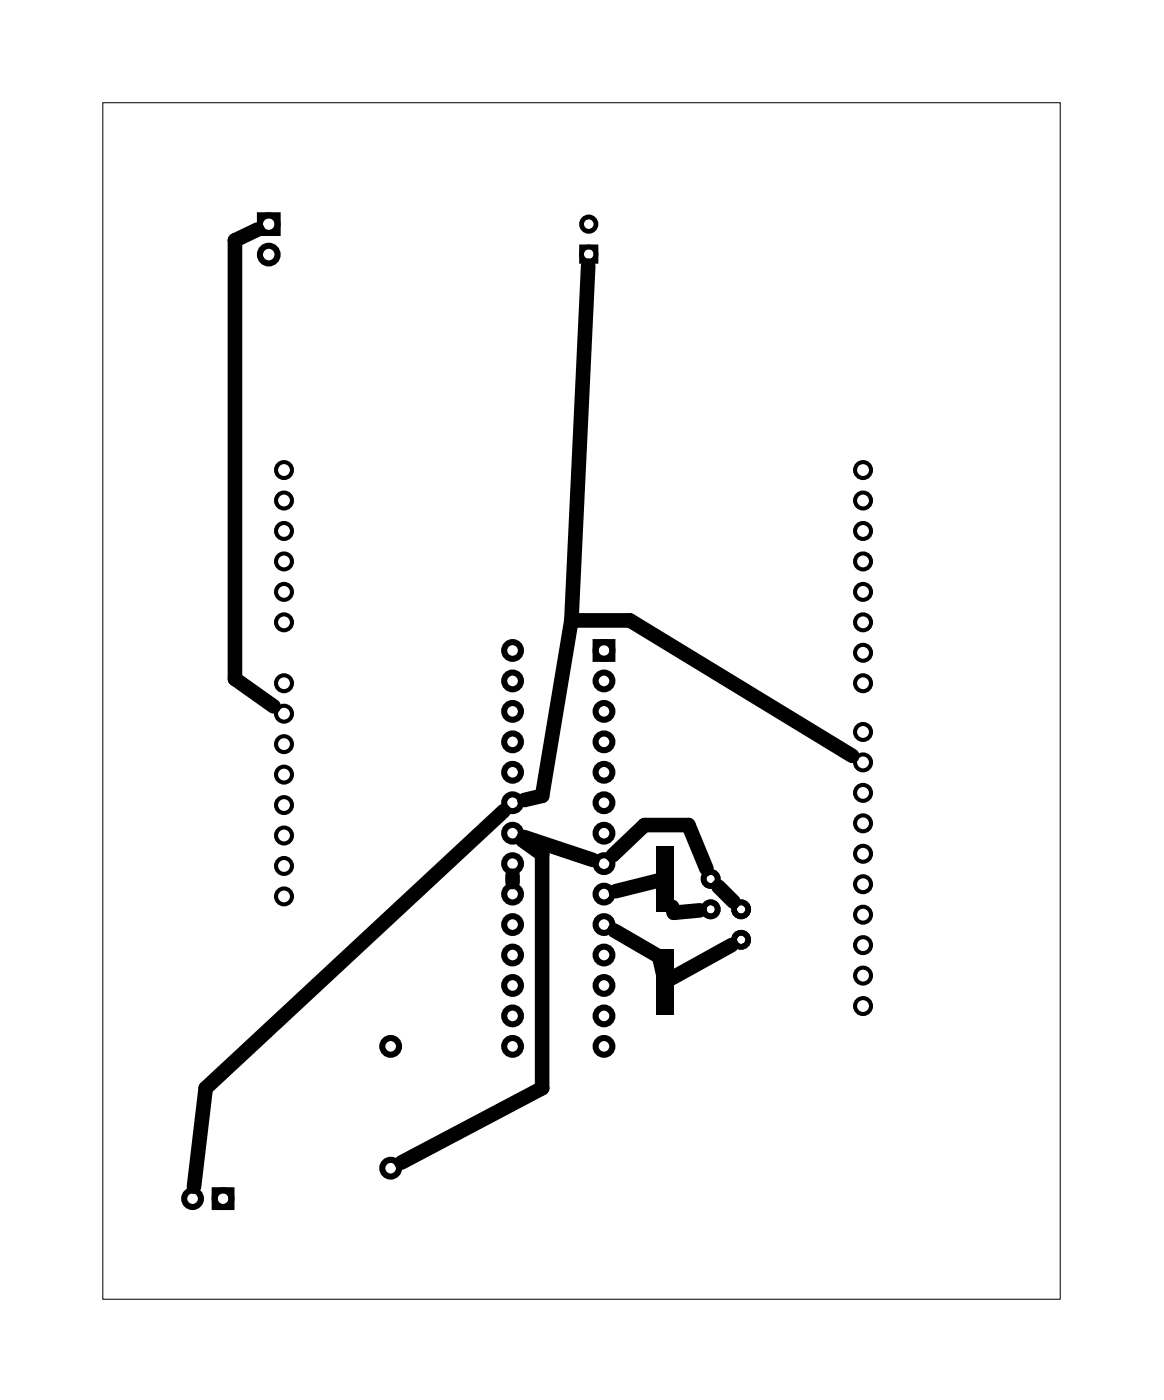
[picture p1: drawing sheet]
<svg xmlns="http://www.w3.org/2000/svg" width="97mm" height="117mm" viewBox="0 0 97 117" stroke-linecap="round" stroke-linejoin="round" font-family="sans-serif">
<path d="M8.6 8.6h79.8v99.8h-79.8z" fill="none" stroke="#000" stroke-width=".08"/>
<g fill="none" stroke="#000" stroke-width=".51">
<path d="M21.7 18h1.4v1.4h-1.4zM49.6 53.6h1.4v1.4h-1.4zM17.9 99.3h1.4v1.4h-1.4z"/>
<circle cx="22.4" cy="18.7" r=".74"/>
<circle cx="22.4" cy="21.2" r=".74"/>
<circle cx="42.7" cy="54.3" r=".7"/>
<circle cx="42.7" cy="56.8" r=".7"/>
<circle cx="42.7" cy="59.3" r=".7"/>
<circle cx="50.3" cy="54.3" r=".7"/>
<circle cx="50.3" cy="59.3" r=".7"/>
<circle cx="50.3" cy="56.8" r=".7"/>
<circle cx="42.7" cy="79.7" r=".7"/>
<circle cx="42.7" cy="77.1" r=".7"/>
<circle cx="42.7" cy="74.6" r=".7"/>
<circle cx="42.7" cy="69.5" r=".7"/>
<circle cx="42.7" cy="61.9" r=".7"/>
<circle cx="42.7" cy="67" r=".7"/>
<circle cx="42.7" cy="64.4" r=".7"/>
<circle cx="42.7" cy="72" r=".7"/>
<circle cx="50.3" cy="79.7" r=".7"/>
<circle cx="50.3" cy="77.1" r=".7"/>
<circle cx="50.3" cy="74.6" r=".7"/>
<circle cx="50.3" cy="69.5" r=".7"/>
<circle cx="50.3" cy="61.9" r=".7"/>
<circle cx="50.3" cy="64.4" r=".7"/>
<circle cx="50.3" cy="72" r=".7"/>
<circle cx="50.3" cy="67" r=".7"/>
<circle cx="16.1" cy="100" r=".7"/>
<circle cx="18.6" cy="100" r=".7"/>
<circle cx="32.6" cy="97.4" r=".7"/>
<circle cx="32.6" cy="87.3" r=".7"/>
<circle cx="42.7" cy="87.3" r=".7"/>
<circle cx="42.7" cy="82.2" r=".7"/>
<circle cx="42.7" cy="84.7" r=".7"/>
<circle cx="50.3" cy="82.2" r=".7"/>
<circle cx="50.3" cy="87.3" r=".7"/>
<circle cx="50.3" cy="84.7" r=".7"/>
</g>
<g fill="none" stroke="#000" stroke-width=".4">
<path d="M48.5 20.6h1.2v1.2h-1.2z"/>
<circle cx="49.1" cy="18.7" r=".6"/>
<circle cx="49.1" cy="21.2" r=".6"/>
</g>
<g fill="none" stroke="#000" stroke-width=".34">
<circle cx="23.7" cy="39.2" r=".66"/>
<circle cx="71.9" cy="39.2" r=".66"/>
<circle cx="23.7" cy="49.4" r=".66"/>
<circle cx="23.7" cy="59.5" r=".66"/>
<circle cx="23.7" cy="57" r=".66"/>
<circle cx="23.7" cy="51.9" r=".66"/>
<circle cx="23.7" cy="46.8" r=".66"/>
<circle cx="23.7" cy="41.7" r=".66"/>
<circle cx="23.7" cy="44.3" r=".66"/>
<circle cx="71.9" cy="44.3" r=".66"/>
<circle cx="71.9" cy="46.8" r=".66"/>
<circle cx="71.9" cy="49.4" r=".66"/>
<circle cx="71.9" cy="51.9" r=".66"/>
<circle cx="71.9" cy="54.4" r=".66"/>
<circle cx="71.9" cy="41.7" r=".66"/>
<circle cx="71.9" cy="57" r=".66"/>
<circle cx="23.7" cy="74.8" r=".66"/>
<circle cx="23.7" cy="69.7" r=".66"/>
<circle cx="23.7" cy="64.6" r=".66"/>
<circle cx="23.7" cy="67.1" r=".66"/>
<circle cx="23.7" cy="62.1" r=".66"/>
<circle cx="23.7" cy="72.2" r=".66"/>
<circle cx="71.9" cy="68.7" r=".66"/>
<circle cx="71.9" cy="78.8" r=".66"/>
<circle cx="71.9" cy="73.8" r=".66"/>
<circle cx="71.9" cy="71.2" r=".66"/>
<circle cx="71.9" cy="76.3" r=".66"/>
<circle cx="71.9" cy="66.1" r=".66"/>
<circle cx="71.9" cy="61.1" r=".66"/>
<circle cx="71.9" cy="63.6" r=".66"/>
<circle cx="71.9" cy="83.9" r=".66"/>
<circle cx="71.9" cy="81.4" r=".66"/>
</g>
<g fill="none" stroke="#000" stroke-width=".48">
<circle cx="59.2" cy="73.3" r=".59"/>
<circle cx="59.2" cy="75.8" r=".59"/>
<circle cx="61.8" cy="75.8" r=".59"/>
<circle cx="61.8" cy="78.4" r=".59"/>
</g>
<path d="M54.7 70.6h1.5v5.5h-1.5zM54.7 79.2h1.5v5.5h-1.5z" fill="#000"/>
<g fill="none" stroke="#000" stroke-width="1.2">
<path d="M21.5 19.1l-1.9 .9v36.6l3.2 2.3M49 22.2l-1.4 29.5M47.6 51.7h4.9l18.5 11.3M47.6 51.7l-2.4 14.7-1.5 .3M42 67.6l-24.9 23.2-.9 8.2M42.7 73v.6M43.5 70.1l1.7 1.2v19.5l-11.7 6.2M43.7 69.8l5.7 1.9M51.1 71.3l2.6-2.5h3.7l1.5 3.7M51.2 77.6l3.7 2.2 .5 2.1M54.8 73.5l-3.5 .8M56 75.6l.2 .5 2.1-.2"/>
<path d="M59.9 74l1.2 1.2M61 78.8l-5 2.8"/>
</g>
</svg>
